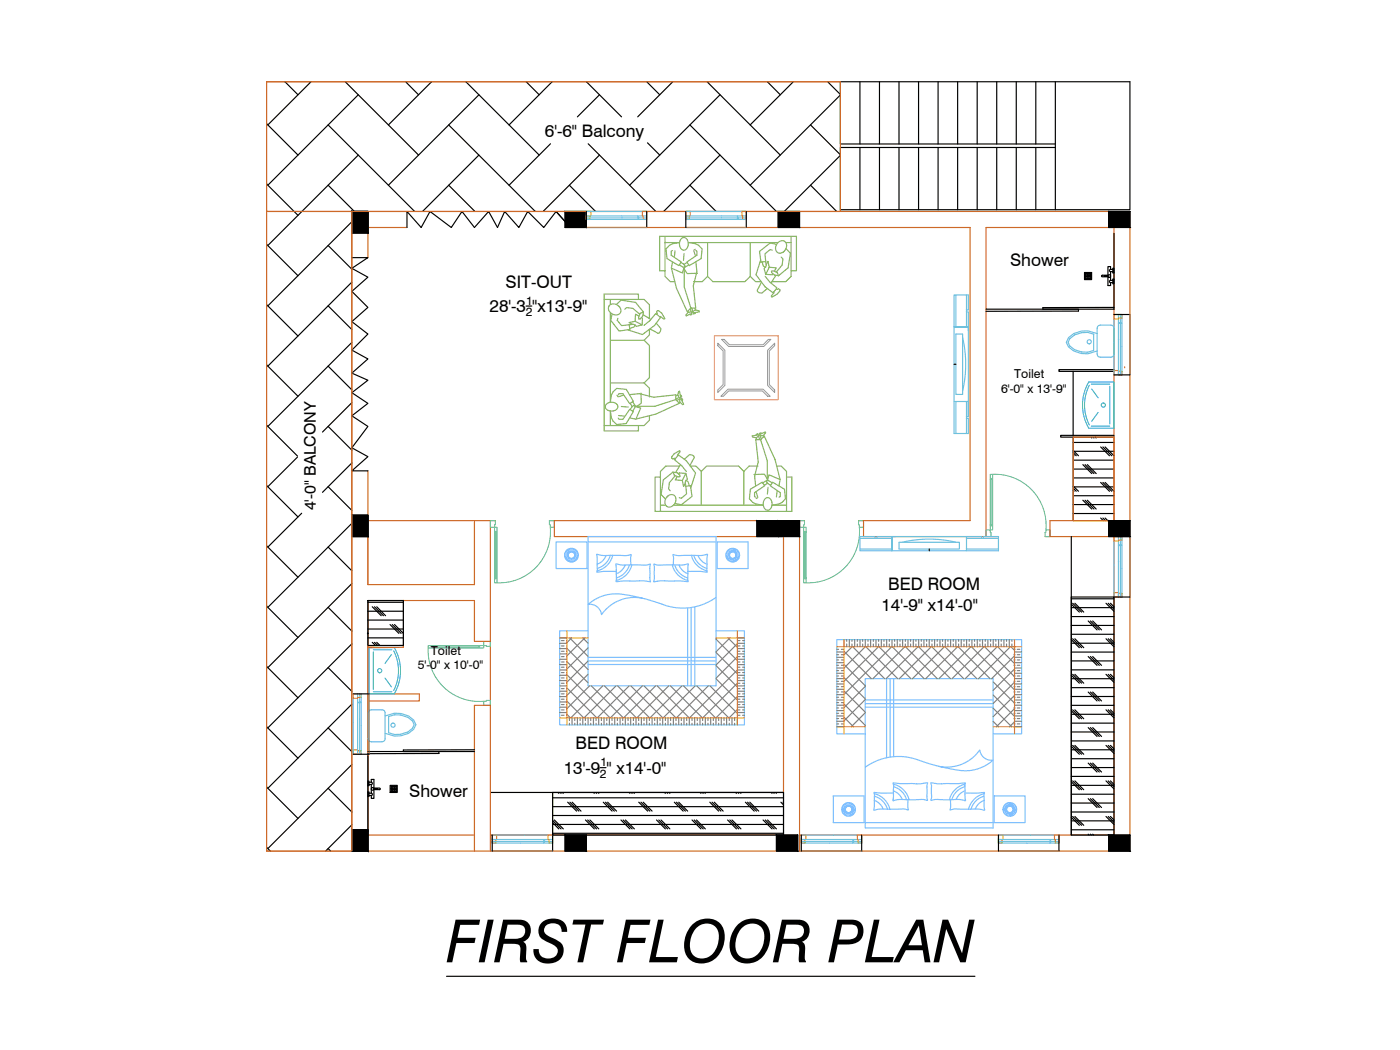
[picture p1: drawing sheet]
<svg xmlns="http://www.w3.org/2000/svg" width="305mm" height="229mm" viewBox="0 0 305 229" stroke-linecap="round" stroke-linejoin="round" font-family="sans-serif">
<defs><g id="words">
<text font-size="12.9" x="97.2" y="209.5">FIRST FLOOR PLAN</text>
<g font-size="3.8">
<text x="118.6" y="29.7">6'-6&quot; Balcony</text>
<text x="219.9" y="57.9">Shower</text>
<text x="110.1" y="62.6">SIT-OUT</text>
<text x="106.6" y="68">28'-3 &quot;x13'-9&quot;</text>
<text x="193.4" y="128.4">BED ROOM</text>
<text x="191.9" y="132.9">14'-9&quot; x14'-0&quot;</text>
<text x="125.3" y="163.1">BED ROOM</text>
<text x="89.1" y="173.6">Shower</text>
<text x="122.7" y="168.5">13'-9 &quot; x14'-0&quot;</text>
</g>
<text font-size="3.5" x="68.8" y="111.1" transform="rotate(-90 68.8 111.1)">4'-0&quot; BALCONY</text>
<g font-size="2.7">
<text x="220.8" y="82.4">Toilet</text>
<text x="217.9" y="85.6">6'-0&quot; x 13'-9&quot;</text>
<text x="93.8" y="142.5">Toilet</text>
<text x="90.9" y="145.7">5'-0&quot; x 10'-0&quot;</text>
</g>
<g font-size="2.6">
<text x="114.4" y="68.8">2</text>
<text x="114.6" y="66.3">1</text>
<text x="130.7" y="166.8">1</text>
<text x="130.6" y="169.3">2</text>
</g>
</g></defs>
<!-- layer: 0 -->
<g fill="none" stroke="#cd6928" stroke-width=".25">
<path d="M58 17.8h125v28.2h-125zM58 17.8v167.5h188v-139.3h-169.4M58 17.8h125M58 46h18.6v139.3h-18.6zM76.6 46v139.3M80.1 46v4.7v-1.2h8.5M80.1 50.1v6M123 49.5h88.2v63.8h-24.3M233.6 95.2h8.9v18.1h-8.9zM244.9 80.1h.1M80.1 102.5v24.8h23.2v-14M80.1 113.3h27.7"/>
<path d="M106.8 113.3v72M119.6 113.3h55.6M120.7 113.3v3.5h49.9v68.5M174.1 113.3v72M188 113.3v3.5h29.4M214.7 116.8v-67.3h27.8v132.3h-68.4M227.5 116.8h15M246 113.3h-17.4v3.5M87.8 130.7v10.2l-7.7 .1M106.8 139.6h-3.5v-8.9h-23.2v54.6M80.4 151.1h10.9v1.5h-10.9M87.8 140.5l-7.7 .1"/>
<path d="M106.8 153.6h-3.5v31.7M120.3 172.5v9.3M76.6 181.8h26.7M106.8 181.8h63.8"/>
</g>
<g fill="none" stroke="#000" stroke-width=".25">
<path d="M62 17.8l2.9 2.8M67.7 17.8l-9.4 9.4M75.2 17.8l15.9 16M88.3 17.8l2.8 2.8M94 17.8l-9.4 9.4M101.4 17.8l16 16M114.6 17.8l2.8 2.8M120.2 17.8l-9.4 9.4M127.7 17.8l7.6 7.6M140.8 17.8l2.8 2.8M146.5 17.8l-7.7 7.6M153.9 17.8l16 16"/>
<path d="M167.1 17.8l2.8 2.8M172.7 17.8l-9.4 9.4M180.2 17.8l2.8 2.8M187.2 17.8v13.5M191.5 17.8v13.5M195.7 17.8v13.5M200 17.8v13.5M204.2 17.8v13.5M208.5 17.8v13.5M212.7 17.8v13.5M217 17.8v13.5M221.3 17.8v13.5"/>
<path d="M225.5 17.8v13.5M229.8 17.8v27.9M58 26.9l6.9 6.9M71.4 27.2l18.9 18.8M78 33.8l-19.7 19.6M78 20.6l-19.7 19.7M97.7 27.2l18.8 18.8M104.3 20.6l-19.7 19.7M104.3 33.8l-12.3 12.2M119.8 31.3l-9 9M128.1 31.3l14.7 14.7M130.5 20.6l-4.8 4.8"/>
<path d="M130.5 33.8l-12.3 12.2M141 31.1l2.6 2.7M150.2 27.2l18.8 18.8M156.8 20.6l-19.7 19.7M156.8 33.8l-12.3 12.2M176.5 27.2l6.5 6.5M183 20.7l-19.7 19.6M183 33.8l-12.2 12.2M187.2 32.1v13.6M191.5 32.1v13.6M195.7 32.1v13.6M200 32.1v13.6"/>
<path d="M204.2 32.1v13.6M208.5 32.1v13.6M212.7 32.1v13.6M217 32.1v13.6M221.3 32.1v13.6M225.5 32.1v13.6M229.8 31.3h-46.8v-13.5h63v27.9h-63v-13.6h46.8M58 40l6.9 6.9M58 53.2l6.9 6.8M71.4 53.4l5.2 5.2M71.4 40.3l5.8 5.7M76.6 56.1h3.5l-3.5 2.3 3.5 1.9-3.5 3.1 3.5 3.5-3.5 3.1 3.5 2.7-3.5 3.5 3.5 1.9-3.5 3.1 3.5 1.6-3.5 2.7 3.5 2.3-3.5 2.7 3.5 2.3-3.5 4.7 3.5 1.9-3.5 3.1h3.5"/>
<path d="M76.6 46h3.5v4.7h-3.5zM76.6 48.3l-18.3 18.3M97.7 40.3l5.7 5.7M121.1 46l3.1 3.5M123 46h4.7v3.5h-4.7zM124 40.3l5.7 5.7M127.7 46l-3.5 3.5-3.1-3.5-2.7 3.5-3.5-3.5-1.9 3.5-3.1-3.5-1.6 3.5-1.9-3.5-3.1 3.5-2.7-3.5-2.3 3.5-4.7-3.5-1.9 3.5-3.1-3.5v3.5M150.2 40.3l5.7 5.7M169.4 46h4.7v3.5h-4.7zM176.5 40.3l5.7 5.7M236.1 59.3h1.6v1.6h-1.6zM236.3 59.5h.2v.2h-.2z"/>
<path d="M236.3 59.8h.2v.2h-.2zM236.6 59.8h.2v.2h-.2zM236.6 59.5h.2v.2h-.2zM237 59.5h.1v.2h-.1zM237 59.8h.1v.2h-.1zM237.3 59.5h.2v.2h-.2zM237.3 59.8h.2v.2h-.2zM241.3 59.9h-1.4l-.1 .1 .1 .3h1.4M241.4 46h4.6v3.5h-4.6zM241.8 58.7a.24 .24 0 0 0-.3 .2 .24 .24 0 0 0 .3 .2v1.9M241.8 58.7v-.7h-.6v1.9M241.8 59.1h.5"/>
<path d="M241.8 58.7h.5M242.3 58.4h.2v1h-.2zM242.5 50.8v16.5h-15.4v-.3l15.4-.1M58 79.4l6.9 6.9M58 66.3l6.9 6.9M71.4 79.7l5.2 5.2M71.4 66.6l5.2 5.2M76.6 61.4l-18.3 18.3M76.6 74.5l-18.3 18.3M214.7 67.3h20.1v.4l-20.1 .1M236.3 60.2l.2 .1zM236.3 60.5l.2 .2z"/>
<path d="M236.6 60.2l.2 .1zM236.6 60.5l.2 .2zM237 60.2l.1 .1zM237 60.5l.1 .2zM237.3 60.2h.2v.1h-.2zM237.3 60.5h.2v.2h-.2zM240.4 60l.5 .1zM240.9 60.1h.3M241.2 60.3v1.9h.6v-.7a.24 .24 0 0 1-.3-.2 .24 .24 0 0 1 .3-.3M241.8 61h.5M241.8 61.5h.5M242.3 60.8h.2v1h-.2z"/>
<path d="M58 92.6l6.8 6.7M64.8 99.5l-6.5 6.5M71.4 92.8l5.2 5.2M76.6 87.7l-6.4 6.4M233.6 80.9v13.9M233.6 95.2v18.1M233.6 96.3h8.9M233.6 98.3h8.9M233.6 99l.2 .2M233.6 98.6l.7 .6M233.6 98.1l1.2 1.1M237.5 95.2l.2 .2"/>
<path d="M238 95.2l.2 .2M238.5 95.2l.2 .2M239.6 97.3l2 1.9M240.1 97.3l1.9 1.9M240.6 97.3l1.9 1.9M242.5 80.5h-12v.4h12M242.5 94.8h-11.6v.4h11.6M58 118.8l6.9 6.9M58 105.7l6.9 6.8M65.7 111.7l-7.4 7.4M71.4 119.1l5.2 5.2M71.4 106l5.2 5.1"/>
<path d="M76.6 112.2h3.5v4.6h-3.5zM76.6 100.8l-6.4 6.4M76.6 113.9l-18.3 18.3M164.8 113.3h4.6v3.5h-4.6zM169.4 113.3h4.7v3.5h-4.7zM233.2 116.8v65M233.6 100.2h8.9M233.6 102.1h8.9M233.6 104.1h8.9M233.6 106h8.9M233.6 107.9h8.9M233.6 109.9h8.9"/>
<path d="M233.6 111.8h8.9M233.6 106.8l.2 .2M233.6 106.3l.7 .7M233.6 105.8l1.2 1.2M235.8 108.9l1.9 1.9M235.8 101.2l1.9 1.9M236.2 108.9l2 1.9M236.2 101.2l2 1.9M236.7 108.9l2 1.9M236.7 101.2l2 1.9M239.6 112.8l.6 .5M239.6 105l2 2"/>
<path d="M240.1 112.8l.6 .5M240.1 105l1.9 2M240.6 112.8l.6 .5M240.6 105l1.9 2M241.4 113.3h4.6v3.5h-4.6zM58 132l6.9 6.8M71.4 132.2l5.2 5.2M76.6 127.1l-18.3 18.3M80.1 130.7h7.7v9.8h-7.7zM80.1 131.1h7.7M80.1 133.1h7.7M80.1 135h7.7"/>
<path d="M80.1 136.9h7.7M80.1 138.9h7.7M81 139.8l.7 .7M81 132.1l2 1.9M81.5 139.8l.7 .7M81.5 132.1l2 1.9M82 139.8l.7 .7M82 132.1l1.9 1.9M84.9 136l1.9 1.9M85.4 136l1.9 1.9M85.9 136l1.9 1.9M233.2 130h9.3v51.8h-9.3z"/>
<path d="M233.2 130.4h9.3M233.2 132.3h9.3M233.2 134.2h9.3M233.2 136.2h9.3M233.2 138.1h9.3M233.2 139.3l1.8 1.7M233.2 131.5l1.8 1.8M233.5 139.1l2 1.9M233.5 131.3l2 2M234 139.1l1.9 1.9M234 131.3l1.9 2M236.9 135.2l1.9 1.9"/>
<path d="M237.4 135.2l1.9 1.9M237.9 135.2l1.9 1.9M240.8 139.1l1.7 1.7M240.8 131.3l1.7 1.8M241.3 139.1l1.2 1.2M241.3 131.3l1.2 1.3M241.8 139.1l.7 .7M241.8 131.3l.7 .8M58 158.2l6.9 6.9M58 145.1l6.9 6.8M71.4 158.5l5.2 5.1M71.4 145.4l5.2 5.1"/>
<path d="M76.6 140.2l-18.3 18.3M76.6 153.3l-18.3 18.3M233.2 140h9.3M233.2 142h9.3M233.2 143.9h9.3M233.2 145.8h9.3M233.2 147.8h9.3M233.2 149.7h9.3M233.2 151.6h9.3M233.2 153.6h9.3M233.2 155.5h9.3M233.2 157.4h9.3"/>
<path d="M233.2 159.4h9.3M233.2 154.7l1.8 1.8M233.2 147l1.8 1.7M233.5 154.5l2 2M233.5 146.8l2 1.9M234 154.5l1.9 2M234 146.8l1.9 1.9M236.9 158.4l1.9 1.9M236.9 150.7l1.9 1.9M236.9 142.9l1.9 2M237.4 158.4l1.9 1.9M237.4 150.7l1.9 1.9"/>
<path d="M237.4 142.9l1.9 2M237.9 158.4l1.9 1.9M237.9 150.7l1.9 1.9M237.9 142.9l1.9 2M240.8 154.5l1.7 1.8M240.8 146.8l1.7 1.7M241.3 154.5l1.2 1.3M241.3 146.8l1.2 1.3M241.8 154.5l.7 .8M241.8 146.8l.7 .8M58 171.3l6.9 6.9M71.4 171.6l5.2 5.2"/>
<path d="M76.6 166.5l-18.3 18.2M76.6 179.6l-5.7 5.7M80.1 170.1h.2v.9h-.2zM80.1 172.4h.2v1h-.2zM80.1 163.6h15.4l.1 .4-15.5 .1M80.1 164.5v16.5M80.3 170.8h.5M80.3 170.3h.5M80.3 172.7h.5M80.3 173.2h.5M80.8 170.8a.24 .24 0 0 0 .3-.2 .24 .24 0 0 0-.3-.3v-.6h.6v1.9M80.8 170.8v1.9a.24 .24 0 0 1 .3 .2 .24 .24 0 0 1-.3 .3"/>
<path d="M81.3 171.6h1.3l.2 .1-.1 .2h-1.4M81.4 171.8l.8-.1-.5 .1M81.4 171.9v1.9h-.6v-.6M81.4 171.7h.3M84.9 171h1.6v1.5h-1.6zM85.1 172.2l.2 .1zM85.1 171.9l.2 .1zM85.1 171.5l.2 .2zM85.1 171.2l.2 .1zM85.5 172.2l.1 .1zM85.5 171.9l.1 .1zM85.5 171.5l.1 .2z"/>
<path d="M85.5 171.2l.1 .1zM85.8 171.9l.2 .1zM85.8 172.2l.2 .1zM85.8 171.5l.2 .2zM85.8 171.2l.2 .1zM86.1 172.2h.2v.1h-.2zM86.1 171.9h.2v.1h-.2zM86.1 171.5h.2v.2h-.2zM86.1 171.2h.2v.1h-.2zM103.3 163.2l-15.5 .1v.3h15.5M106.8 172.5h63.8M120.3 172.5h50.3v9.3h-50.3z"/>
<path d="M120.3 173.7h50.3M120.3 175.6h50.3M120.3 177.5h50.3M120.3 179.5h50.3M120.3 179.1l1.4 1.4M120.3 178.6l1.9 1.9M120.7 178.5l1.9 2M121.5 172.5l.2 .2M122 172.5l.2 .2M122.4 172.5l.2 .2M123.6 174.6l1.9 2M124.1 174.6l1.9 2"/>
<path d="M124.6 174.6l1.9 2M127.5 178.5l1.9 2M128 178.5l1.9 2M128.4 178.5l2 2M129.2 172.5l.2 .2M129.7 172.5l.2 .2M130.2 172.5l.2 .2M131.3 174.6l2 2M131.8 174.6l2 2M132.3 174.6l1.9 2M135.2 178.5l1.9 2M135.7 178.5l1.9 2"/>
<path d="M136.2 178.5l1.9 2M136.9 172.5l.2 .2M137.4 172.5l.2 .2M137.9 172.5l.2 .2M139.1 174.6l1.9 2M139.6 174.6l1.9 2M140 174.6l2 2M142.9 178.5l2 2M143.4 178.5l2 2M143.9 178.5l1.9 2M144.7 172.5l.2 .2M145.2 172.5l.2 .2"/>
<path d="M145.6 172.5l.2 .2M146.8 174.6l1.9 2M147.3 174.6l1.9 2M147.8 174.6l1.9 2M150.7 178.5l1.9 2M151.2 178.5l1.9 2M151.6 178.5l2 2M152.4 172.5l.2 .2M152.9 172.5l.2 .2M153.4 172.5l.2 .2M154.5 174.6l2 2M155 174.6l2 2"/>
<path d="M155.5 174.6l1.9 2M158.4 178.5l1.9 2M158.9 178.5l1.9 2M159.4 178.5l1.9 2M160.1 172.5l.2 .2M160.6 172.5l.2 .2M161.1 172.5l.2 .2M162.3 174.6l1.9 2M162.8 174.6l1.9 2M163.2 174.6l2 2M166.1 178.5l2 2M166.6 178.5l2 2"/>
<path d="M167.1 178.5l1.9 2M167.9 172.5l.2 .2M168.4 172.5l.2 .2M168.8 172.5l.2 .2M170 174.6l.6 .6M170.5 174.6l.1 .2M233.2 161.3h9.3M233.2 163.2h9.3M233.2 165.2h9.3M233.2 167.1h9.3M233.2 169h9.3M233.2 171h9.3"/>
<path d="M233.2 172.9h9.3M233.2 174.8h9.3M233.2 176.8h9.3M233.2 178.7h9.3M233.2 177.9l1.8 1.8M233.2 170.2l1.8 1.7M233.2 162.5l1.8 1.7M233.5 177.8l2 1.9M233.5 170l2 1.9M233.5 162.3l2 1.9M234 177.8l1.9 1.9M234 170l1.9 1.9"/>
<path d="M234 162.3l1.9 1.9M236.9 173.9l1.9 1.9M236.9 166.1l1.9 2M237.4 173.9l1.9 1.9M237.4 166.1l1.9 2M237.9 173.9l1.9 1.9M237.9 166.1l1.9 2M240.8 177.8l1.7 1.7M240.8 170l1.7 1.7M240.8 162.3l1.7 1.7M241.3 177.8l1.2 1.2M241.3 170l1.2 1.3"/>
<path d="M241.3 162.3l1.2 1.2M241.8 177.8l.7 .7M241.8 170l.7 .8M241.8 162.3l.7 .7M58 184.5l.9 .8M71.4 184.7l.6 .6M76.6 180.7h3.5v4.6h-3.5zM120.3 181.4h50.3M123 181.8h4.7v3.5h-4.7zM169 181.8h4.7v3.5h-4.7zM233.2 180.7h9.3M236.9 181.6l.2 .2"/>
<path d="M237.4 181.6l.2 .2M237.9 181.6l.2 .2M241.4 181.8h4.6v3.5h-4.6zM97.2 212.6h115.1"/>
<circle cx="241.5" cy="60.1" r=".29"/>
<circle cx="81.1" cy="171.8" r=".29"/>
</g>
<!-- layer: PLAN -->
<g fill="none" stroke="#6ec1dd" stroke-width=".25">
<path d="M127.7 47.8h.1M127.7 47h.1M127.7 47.4h.1M127.7 46h13.1M127.7 47.4h13.1M127.7 47h13.1M127.7 47.8h13.1M138.9 47v.3h.2l-.2 .5M149.3 47.8h.1M149.3 47h.1M149.3 47.4h.1M149.3 46h13.2"/>
<path d="M149.3 47.4h13.2M149.3 47h13.2M149.3 47.8h13.2M160.5 47v.3h.2l-.2 .5M242.5 68.5v13.1M243.5 70.4h.3v-.2l.5 .2M243.5 68.5v13.1M243.9 68.5v13.1M244.3 68.5v13.1M243.5 81.6h.1M243.9 81.6h.1M244.3 81.6h.1"/>
<path d="M242.5 116.8v13.2M243.5 118.8h.3v-.2l.5 .2M243.5 116.8v13.2M243.9 116.8v13.2M244.3 116.8v13.2M243.5 130h.1M243.9 130h.1M244.3 130h.1M76.9 151.1v13.1M77.9 153h.2v-.2l.5 .2M77.9 151.1v13.1M78.3 151.1v13.1"/>
<path d="M78.6 151.1v13.1M77.9 164.2h.1M78.3 164.2h.1M78.6 164.2h.1M107.2 183.6h.1M107.2 182.8h.1M107.2 183.2h.1M107.2 181.8h13.1M107.2 183.2h13.1M107.2 182.8h13.1M107.2 183.6h13.1M118.4 182.8v.3h.2l-.2 .5"/>
<path d="M174.5 183.6h.1M174.5 182.8h.1M174.5 183.2h.1M174.5 181.8h13.1M174.5 183.2h13.1M174.5 182.8h13.1M174.5 183.6h13.1M185.7 182.8v.3h.2l-.2 .5M217.4 183.6h.1M217.4 182.8h.1M217.4 183.2h.1M217.4 181.8h13.1"/>
<path d="M217.4 183.2h13.1M217.4 182.8h13.1M217.4 183.6h13.1M228.6 182.8v.3h.2l-.2 .5"/>
</g>
<g fill="none" stroke="#ffbf00" stroke-width=".25">
<path d="M127.7 47h.7v.8h-.7zM127.7 46h.9l-.2 1.8h-.7zM139.8 46h1v1.8h-.8zM149.3 47h.8v.8h-.8zM149.3 46h1l-.2 1.8h-.8zM161.5 46h1v1.8h-.8zM242.5 68.5h1.8v.8l-1.8 .1zM242.5 80.7l1.8 .2v.7h-1.8zM243.5 80.9h.8v.7h-.8zM242.5 116.8h1.8v.8l-1.8 .2zM242.5 129l1.8 .2v.8h-1.8zM243.5 129.2h.8v.8h-.8z"/>
<path d="M76.9 151.1h1.7v.7l-1.7 .2zM76.9 163.2l1.7 .2v.8h-1.7zM77.9 163.4h.7v.8h-.7zM107.2 182.8h.7v.8h-.7zM107.2 181.8h.9l-.2 1.8h-.7zM119.3 181.8h1v1.8h-.8zM174.5 182.8h.7v.8h-.7zM174.5 181.8h.9l-.2 1.8h-.7zM186.6 181.8h1v1.8h-.8zM217.4 182.8h.8v.8h-.8zM217.4 181.8h1l-.2 1.8h-.8zM229.6 181.8h.9v1.8h-.7z"/>
</g>
<g fill="none" stroke="#000" stroke-width=".25">
<path d="M127.7 46v3.5M140.8 46v3.5M149.3 46v3.5M162.5 46v3.5M207.7 79.3h.4M242.5 68.5h3.5M242.5 81.6h3.5M202.3 119.5v.4M242.5 116.8h3.5M242.5 130h3.5M76.9 151.1h3.5M76.9 164.2h3.5"/>
<path d="M107.2 181.8v3.5M120.3 181.8v3.5M174.5 181.8v3.5M187.6 181.8v3.5M217.4 181.8v3.5M230.5 181.8v3.5"/>
</g>
<path d="M127.7 49.5h13.1M149.3 49.5h13.2M246 68.5v13.1M246 116.8v13.2M80.4 151.1v13.1M107.2 185.3h13.1M174.5 185.3h13.1M217.4 185.3h13.1" fill="none" stroke="#95704a" stroke-width=".25"/>
<!-- layer: A-OPEN -->
<g fill="none" stroke="#5cb88a" stroke-width=".22">
<path d="M106.8 113.3h1l-.1 1.5h-.9zM107.7 115.9v-1.1h.5v11h-.2M107.7 115.9v9.9M107.7 115.9h.1M107.8 115.9v10.1h.2l.1-.3-.1-9.8M107.8 115.9v-.2h.2v.2M108 115.9h.2M119.6 113.3h1.1v1.5h-.9v-.6h-.2zM119.8 114.8a11.1 11.1 0 0 1-11.6 12.1M174.1 113.3h1.1v.9h-.2v.6h-.9zM175 115.9v-1.1h.5v11h-.2M175 115.9h.2v-.2h.1v.2"/>
<path d="M175 115.9v9.9M175.1 115.9v9.9M175.3 115.9l.1 9.8-.1 .3-.3-.2v1.1h.5v-1.1M175.3 115.9h.2M186.9 113.3h1.1v1.5h-.9zM187.1 114.8a11.1 11.1 0 0 1-11.6 12.1M214.7 115.4h.9l.2 1.4h-1.1zM215.6 114.3h.2v.2h.1v-.2M215.6 104.4v9.9M215.7 104.4v9.9M215.9 104.4h.2v11h-.5v-1.1M215.9 114.3h.2"/>
<path d="M216.1 104.4v-1.1h-.5v1.1l.3-.2 .1 .2-.1 9.9M216.1 103.3a11.1 11.1 0 0 1 11.6 12.1M227.7 115.4h.9v1.4h-1.1v-.9h.2zM105.3 139.6h1.5v1.1l-1.5-.2zM107.8 125.8h-.1v1.1h.5v-1.1M93.2 141.1a11.1 11.1 0 0 0 12.1 11.6M94.3 140.7v-.2h-1.1v.6h1.1M94.3 140.5h10M104.3 140.5h1v.6h-11v-.2M104.3 140.7h.1v.2h-.1M104.3 140.7h-10.2v.2h.3h9.9M104.3 140.5v.2"/>
<path d="M104.3 140.9v.2M105.3 152.7h.6v-.2h.9v1.1h-1.5z"/>
</g>
<!-- layer: FURNITURE -->
<g fill="none" stroke="#7fbfff" stroke-width=".25">
<path d="M121.1 118h6.7v5.8h-6.7zM123.2 120l.6 .5M123.4 119.8l.5 .5M123.7 119.6l.4 .6M124 119.5l.2 .7M124.2 119.4l.1 .8M124.6 119.4l-.1 .8M124.9 119.4l-.3 .8M125.2 119.6l-.4 .6M125.4 119.8l-.5 .5M125.6 120l-.6 .4M128 118h27.9"/>
<path d="M128 116.8h27.9v32.5h-27.9zM156.1 118h6.8v5.8h-6.8zM158.3 120l.6 .4M158.5 119.8l.5 .5M158.8 119.6l.4 .6M159.1 119.4l.2 .8M159.4 119.4v.8M159.7 119.4l-.1 .8M160 119.5l-.3 .7M160.3 119.6l-.4 .6M160.5 119.8l-.5 .5M160.7 120l-.6 .5"/>
<path d="M122.9 120.9h.8M123 120.6l.7 .1M123.1 120.3l.7 .3M123.7 121l-.7 .2M123.8 121.2l-.7 .3M123.8 121.3l-.6 .5M123.9 121.4l-.5 .6M124.1 121.5l-.4 .7M124.2 121.5l-.2 .8M124.3 121.6v.7M124.5 121.6l.1 .7M124.6 121.5l.3 .8"/>
<path d="M124.8 121.5l.4 .7M124.9 121.4l.5 .6M125 121.3l.6 .4M125.1 121.2l.7 .3M125.1 121l.8 .2M125.1 120.9h.8M125.8 120.3l-.7 .3M125.9 120.5l-.8 .2M128 137.3h-6.1v20.5h40.2v-20.5h-6.2M132 120.9a3.3 3.3 0 0 1-2 2M132.9 120.9a4.2 4.2 0 0 1-2.9 2.9M133.4 120.9a4.6 4.6 0 0 1-3.4 3.4"/>
<path d="M134 122.8h.3a7.2 7.2 0 0 0 3.1 .2h1.4a4.3 4.3 0 0 0 2.7-.2v.3a9.5 9.5 0 0 0 .1 3.5v.1a26 26 0 0 0-7.4 0zM136.1 123a3.5 3.5 0 0 1-1.9 1.9M137 123a4.2 4.2 0 0 1-2.8 2.8M137.4 123l-.1-1.3 .1-.9-.1-.1a4.7 4.7 0 0 1-2.6 .2h-1.4a6.9 6.9 0 0 1-3.3-.2l-.1 .1 .1 .7v3.1l1.4-.2h2.8M137.6 123a4.6 4.6 0 0 1-3.4 3.4M142.3 122.9l.2-.1a4.3 4.3 0 0 0 2.6 .2h1.4a6.7 6.7 0 0 0 3.2-.3l.2 .2-.2 3.2 .1 .5h-.1a31.1 31.1 0 0 0-7.4 0 8.6 8.6 0 0 0 0-3.7zM146.3 123a4.6 4.6 0 0 0 3.5 3.4M146.6 123a3.1 3.1 0 0 0-.1-2.1l.1-.2a4.8 4.8 0 0 0 2.7 .2h1.4a6.8 6.8 0 0 0 3.2-.2l.2 .1-.2 .7 .1 3.1-1.5-.2h-2.7M146.9 123a4.2 4.2 0 0 0 2.8 2.8M147.8 123a3.3 3.3 0 0 0 2 1.9M149.7 132.4v16.9M150.5 132.3v17"/>
<path d="M150.5 120.9a4.6 4.6 0 0 0 3.4 3.4M151 120.9a4.3 4.3 0 0 0 2.9 2.9M151.3 132.1v17.2M152 120.9a3.3 3.3 0 0 0 1.9 2M155.9 130.1a12.3 12.3 0 0 1-11.8 1.4 30.4 30.4 0 0 0-11-2.2l-2.3 .6-1.5 .7-1.3 1a2.53 2.53 0 0 1 3 2.2 8.8 8.8 0 0 1 8.8-3.6M158 120.9h.8M158.1 120.5l.7 .2M158.2 120.3l.7 .3M158.8 121l-.7 .2M158.9 121.2l-.7 .3M158.9 121.3l-.6 .4M159 121.4l-.5 .6"/>
<path d="M159.2 121.5l-.4 .7M159.3 121.5l-.2 .8M159.4 121.6v.7M159.6 121.6l.1 .7M159.7 121.5l.3 .8M159.9 121.5l.4 .7M160 121.4l.5 .6M160.1 121.3l.6 .5M160.2 121.2l.7 .3M160.2 121l.8 .2M160.2 120.9h.8M160.9 120.3l-.7 .3"/>
<path d="M161 120.6l-.8 .1M128 143.1h27.9M128 143.9h27.9M128 144.7h27.9M188.4 159.8h-6.2v-20.5h40.2v20.5h-6.2M188.4 147.8h27.8v32.5h-27.8zM188.4 154h27.8M188.4 153.2h27.8M188.4 152.4h27.8M193 147.8v17.2M193.8 147.8v17M194.6 147.8v16.9"/>
<path d="M181.4 173.3h6.7v5.8h-6.7zM183.3 176.2h.7M183.3 175.9l.7 .2M183.4 175.6l.7 .3M183.6 175.3l.6 .5M183.7 175.1l.6 .6M184 174.9l.4 .7M184 176.4l-.7 .1M184.1 176.5l-.7 .3M184.2 176.6l-.7 .5M184.3 176.7l-.6 .6M184.3 174.8l.2 .7"/>
<path d="M184.4 176.8l-.4 .7M184.5 176.9l-.2 .7M184.6 174.8l.1 .7M184.7 176.9l-.1 .8M184.8 176.9l.1 .8M184.9 174.8l-.1 .7M185 176.9l.2 .7M185.1 176.8l.4 .7M185.2 174.8l-.2 .7M185.2 176.7l.5 .6M185.3 176.6l.6 .5M185.4 176.5l.7 .3"/>
<path d="M185.4 176.4l.8 .1M185.5 176.2h.7M185.5 174.9l-.4 .7M185.7 175.1l-.5 .6M185.9 175.3l-.6 .5M186.1 175.6l-.7 .3M186.2 175.9l-.8 .2M188.4 179.1h27.8M190.4 174.2a3.3 3.3 0 0 1 1.9 1.9M190.4 172.8a4.6 4.6 0 0 1 3.4 3.4M190.4 173.3a4.1 4.1 0 0 1 2.8 2.9M194.5 170.4l.1 .1a28.9 28.9 0 0 0 7.4-.1 9 9 0 0 0-.1 3.7l-.1 .2a4.7 4.7 0 0 0-2.6-.2h-1.4a6.2 6.2 0 0 0-3.3 .2l-.1-.1 .2-3.2z"/>
<path d="M194.5 172.1a3.4 3.4 0 0 1 1.9 2M194.5 172.7l-4.2-.2 .1 .6-.2 3.2 .3 .1a7.1 7.1 0 0 1 3.1-.2h1.4a4.7 4.7 0 0 1 2.7 .1l.1-.1a3.4 3.4 0 0 1-.1-2.1M194.5 170.7a4.7 4.7 0 0 1 3.4 3.4M194.5 171.3a4.1 4.1 0 0 1 2.9 2.8M202.6 170.4h.1a25.1 25.1 0 0 0 7.4 0l.1 3.8-.2 .1a6.9 6.9 0 0 0-3.2-.2h-1.4a4.6 4.6 0 0 0-2.6 .2l-.1-.2a2.62 2.62 0 0 0 .1-1.8 2.37 2.37 0 0 0-.2-1.8zM204.4 166.9a8.8 8.8 0 0 0 8.9-3.6 2.53 2.53 0 0 0 2.9 2.2 9.5 9.5 0 0 1-9.2 1.9l-5.1-1.3a13.9 13.9 0 0 0-8.8-1.1 12.3 12.3 0 0 0-4.7 2M210.1 171.3a4.1 4.1 0 0 0-2.9 2.8M210.1 172.1a3.4 3.4 0 0 0-1.9 2M210.1 172.7l4.2-.2-.1 .6 .2 3.2-.2 .1a7.3 7.3 0 0 0-3.2-.2h-1.4a4.7 4.7 0 0 0-2.7 .1l-.1-.1a3.4 3.4 0 0 0 .1-2.1M210.1 170.7a4.6 4.6 0 0 0-3.4 3.4M214.2 173.3a4.1 4.1 0 0 0-2.8 2.9M214.2 172.8a4.6 4.6 0 0 0-3.4 3.4"/>
<path d="M214.3 174.2a3.2 3.2 0 0 0-2 1.9M216.5 173.3h6.7v5.8h-6.7zM218.4 176.2h.7M218.4 175.9l.8 .2M218.5 175.6l.7 .3M218.7 175.3l.6 .5M218.9 175.1l.5 .6M219.1 174.9l.4 .7M219.2 176.4l-.8 .1M219.2 176.5l-.7 .3M219.3 176.6l-.6 .5M219.4 176.7l-.5 .6"/>
<path d="M219.4 174.8l.2 .7M219.5 176.8l-.4 .7M219.6 176.9l-.2 .7M219.7 174.8l.1 .7M219.8 176.9l-.1 .8M219.9 176.9l.1 .8M220 174.8l-.1 .7M220.1 176.9l.2 .7M220.2 176.8l.4 .7M220.3 174.8l-.2 .7M220.3 176.7l.6 .6M220.4 176.6l.7 .5"/>
<path d="M220.5 176.5l.7 .3M220.6 176.4l.7 .1M220.6 176.2h.7M220.6 174.9l-.4 .7M220.9 175.1l-.6 .6M221.1 175.3l-.7 .5M221.2 175.6l-.7 .3M221.3 175.9l-.7 .2"/>
<circle cx="124.4" cy="120.9" r=".71"/>
<circle cx="124.4" cy="120.9" r="1.49"/>
<circle cx="159.5" cy="120.9" r=".71"/>
<circle cx="159.5" cy="120.9" r="1.49"/>
<circle cx="184.7" cy="176.2" r="1.49"/>
<circle cx="184.8" cy="176.2" r=".71"/>
<circle cx="219.9" cy="176.2" r=".71"/>
<circle cx="219.9" cy="176.2" r="1.48"/>
</g>
<path d="M121.9 138.9h6.1M123.4 137.3v20.5M155.9 138.9h6.2M160.5 137.3v20.5M183.7 139.3v20.5M220.9 139.3v20.5M121.9 156.3h40.2M182.2 158.2h6.2M182.2 140.8h40.2M216.2 158.2h6.2" fill="none" stroke="#ffbf00" stroke-width=".25"/>
<g fill="none" stroke="#808080" stroke-width=".25">
<path d="M121.9 138.9h1.5M122.2 139.5h.6M123.4 139.5h.1M124 138.9l4 4M124.5 138.9l-1.1 1M126.9 138.9l1.1 1.1M127.3 138.9l-3.9 3.9M155.9 139.2l4.6 4.6M156.1 138.9l-.2 .1M158.5 138.9l2 2M158.9 138.9l-3 3M160.5 138.9h1.6"/>
<path d="M160.5 139.5h.6M161.7 139.5h.4M183.7 139.3v1.5M184.3 139.3v.3M184.9 139.3v1.5M185.5 139.3v.3M186.1 139.3v1.5M186.6 139.3v.3M187.2 139.3v1.5M187.8 139.3v.3M188.4 139.3v1.5l-4.7 4.7-1.5-.1M189 139.3v.3"/>
<path d="M189.5 139.3v1.5M190.1 139.3v.3M190.7 139.3v1.5M191.3 139.3v.3M191.9 139.3v1.5M192.4 139.3v.3M193 139.3v1.5M193.6 139.3v.3M194.2 139.3v1.5M194.8 139.3v.3M195.3 139.3v1.5M195.9 139.3v.3"/>
<path d="M196.5 139.3v1.5M197.1 139.3v.3M197.7 139.3v1.5M198.2 139.3v.3M198.8 139.3v1.5M199.4 139.3v.3M200 139.3v1.5M200.6 139.3v.3M201.1 139.3v1.5M201.7 139.3v.3M202.3 139.3v1.5M202.9 139.3v.3"/>
<path d="M203.5 139.3v1.5M204 139.3v.3M204.6 139.3v1.5M205.2 139.3v.3M205.8 139.3v1.5M206.4 139.3v.3M207 139.3v1.5M207.5 139.3v.3M208.1 139.3v1.5M208.7 139.3v.3M209.3 139.3v1.5M209.9 139.3v.3"/>
<path d="M210.4 139.3v1.5M211 139.3v.3M211.6 139.3v1.5M212.2 139.3v.3M212.8 139.3v1.5M213.3 139.3v.3M213.9 139.3v1.5M214.5 139.3v.3M215.1 139.3v1.5M215.7 139.3v.3M216.2 139.3v1.5M216.8 139.3v.3"/>
<path d="M217.4 139.3v1.5M218 139.3v.3M218.6 139.3v1.5M219.1 139.3v.3M219.7 139.3v1.5M220.3 139.3v.3M121.9 140.1h1.5M121.9 141.2h1.5M121.9 142.4h1.5M121.9 143.5h1.5M121.9 144.7h1.5M121.9 145.9h1.5"/>
<path d="M121.9 147h1.5M121.9 148.2h1.5M121.9 149.3h1.5M121.9 150.5h1.5M121.9 151.7h1.5M121.9 152.8h1.5M121.9 154h1.5M121.9 155.1h1.5M122.2 140.6h.6M122.2 141.8h.6M122.2 143h.6M122.2 144.1h.6"/>
<path d="M122.2 145.3h.6M122.2 146.4h.6M122.2 147.6h.6M122.2 148.8h.6M122.2 149.9h.6M122.2 151.1h.6M122.2 152.2h.6M122.2 153.4h.6M122.2 154.6h.6M122.2 155.7h.6M123.4 140.6h.1M123.4 141.8h.1"/>
<path d="M123.4 143h.1M123.4 144.1h.1M123.4 145.3h.1M123.4 146.4h.1M123.4 147.6h.1M123.4 148.8h.1M123.4 149.9h.1M123.4 151.1h.1M123.4 152.2h.1M123.4 153.4h.1M123.4 154.6h.1M123.4 155.7h.1"/>
<path d="M123.4 141.1l4.6 4.7M123.4 144l4.6 4.7M123.4 146.9l9.4 9.4M123.4 149.8l6.5 6.5M123.4 152.6l3.7 3.7M123.4 155.5l.8 .8M124 156.3v.6M124 157.5v.3M124.5 156.3v1.5M125.1 156.3v.6M125.1 157.5v.3M125.7 156.3v1.5"/>
<path d="M126.3 156.3v.6M126.3 157.5v.3M126.9 156.3v1.5M127.4 156.3v.6M127.4 157.5v.3M128 141l-4.6 4.7M128 143.9l-4.6 4.6M128 146.8l-4.6 4.6M128 156.3v1.5M128.4 149.3l-5 5M128.6 156.3v.6M128.6 157.5v.3"/>
<path d="M128.7 149.3l7 7M129.2 156.3v1.5M129.8 156.3v.6M129.8 157.5v.3M130.3 156.3v1.5M130.9 156.3v.6M130.9 157.5v.3M131.3 149.3l-7 7M131.5 156.3v1.5M131.6 149.3l6.9 7M132.1 156.3v.6M132.1 157.5v.3"/>
<path d="M132.7 156.3v1.5M133.2 156.3v.6M133.2 157.5v.3M133.8 156.3v1.5M134.1 149.3l-6.9 7M134.4 156.3v.6M134.4 157.5v.3M134.5 149.3l6.9 7M135 156.3v1.5M135.6 156.3v.6M135.6 157.5v.3M136.1 156.3v1.5"/>
<path d="M136.7 156.3v.6M136.7 157.5v.3M137 149.3l-7 7M137.3 156.3v1.5M137.3 149.3l7 7v1.5M137.9 156.3v.6M137.9 157.5v.3M138.5 156.3v1.5M139 156.3v.6M139 157.5v.3M139.6 156.3v1.5M139.9 149.3l-7 7"/>
<path d="M140.2 149.3l7 7M140.2 156.3v.6M140.2 157.5v.3M140.8 156.3v1.5M141.4 156.3v.6M141.4 157.5v.3M142 156.3v1.5M142.5 156.3v.6M142.5 157.5v.3M142.7 149.3l-6.9 7M143.1 149.3l6.9 7M143.1 156.3v1.5"/>
<path d="M143.7 156.3v.6M143.7 157.5v.3M144.9 156.3v.6M144.9 157.5v.3M145.4 156.3v1.5M145.6 149.3l-6.9 7M145.9 149.3l7 7M146 156.3v.6M146 157.5v.3M146.6 156.3v1.5M147.2 156.3v.6M147.2 157.5v.3"/>
<path d="M147.8 156.3v1.5M148.3 156.3v.6M148.3 157.5v.3M148.5 149.3l-7 7M148.8 149.3l7 7M148.9 156.3v1.5M149.5 156.3v.6M149.5 157.5v.3M150.1 156.3v1.5M150.7 156.3v.6M150.7 157.5v.3M151.2 156.3v1.5"/>
<path d="M151.4 149.3l-7 7M151.7 149.3l6.9 7M151.8 156.3v.6M151.8 157.5v.3M152.4 156.3v1.5M153 156.3v.6M153 157.5v.3M153.6 156.3v1.5M154.1 156.3v.6M154.1 157.5v.3M154.2 149.3l-6.9 7M154.6 149.3l5.9 6"/>
<path d="M154.7 156.3v1.5M155.3 156.3v.6M155.3 157.5v.3M155.9 142l4.6 4.7M155.9 144.9l4.6 4.7M155.9 147.8l4.6 4.6M156.5 156.3v.6M156.5 157.5v.3M157 156.3v1.5M157.6 156.3v.6M157.6 157.5v.3M158.2 156.3v1.5"/>
<path d="M158.8 156.3v.6M158.8 157.5v.3M159.4 156.3v1.5M159.9 156.3v.6M159.9 157.5v.3M160.5 140.1l-4.6 4.7M160.5 154.5l-1.7 1.8M160.5 156.3v1.5M160.5 140.1h1.6M160.5 141.2h1.6M160.5 142.4h1.6M160.5 143.5h1.6"/>
<path d="M160.5 144.7h1.6M160.5 147h1.6M160.5 148.2h1.6M160.5 149.3h1.6M160.5 150.5h1.6M160.5 152.8h1.6M160.5 154h1.6M160.5 155.1h1.6M160.5 140.6h.6M160.5 141.8h.6M160.5 144.1h.6M160.5 145.3h.6"/>
<path d="M160.5 146.4h.6M160.5 147.6h.6M160.5 149.9h.6M160.5 151.1h.6M160.5 152.2h.6M160.5 153.4h.6M160.5 154.6h.6M160.5 155.7h.6M161.1 143h-.6l-4.6 4.7M161.1 148.8h-.6l-7.5 7.5M161.7 140.6h.4M161.7 141.8h.4"/>
<path d="M161.7 143h.4M161.7 144.1h.4M161.7 145.3h.4M161.7 146.4h.4M161.7 147.6h.4M161.7 148.8h.4M161.7 149.9h.4M161.7 151.1h.4M161.7 152.2h.4M161.7 153.4h.4M161.7 154.6h.4M161.7 155.7h.4"/>
<path d="M162.1 145.9h-1.6l-10.4 10.4M162.1 151.7l-1.6-.1-4.6 4.7v1.5M182.2 158.2h1.5M182.2 157h1.5M182.2 155.9h1.5M182.2 154.7h1.5M182.2 153.5h1.5M182.2 152.4h1.5M182.2 151.2h1.5M182.2 150.1h1.5M182.2 148.9h1.5M182.2 147.7h1.5"/>
<path d="M182.2 146.6h1.5M182.2 144.3h1.5M182.2 143.1h1.5M182.2 141.9h1.5M182.2 157.6h.4M182.2 156.4h.4M182.2 155.3h.4M182.2 154.1h.4M182.2 153h.4M182.2 151.8h.4M182.2 150.6h.4M182.2 149.5h.4"/>
<path d="M182.2 148.3h.4M182.2 147.2h.4M182.2 146h.4M182.2 144.8h.4M182.2 143.7h.4M182.2 142.5h.4M182.2 141.4h.4M183.2 157.6h.5M183.2 156.4h.5M183.2 155.3h.5M183.2 154.1h.5M183.2 153h.5"/>
<path d="M183.2 151.8h.5M183.2 150.6h.5M183.2 149.5h.5M183.2 147.2h.5M183.2 146h.5M183.2 144.8h.5M183.2 143.7h.5M183.2 142.5h.5M183.2 141.4h.5M183.7 156.1l2.1 2.1M183.7 153.3l4.7 4.6M183.7 150.4l4.7 4.6"/>
<path d="M183.7 147.5l4.7 4.7M183.7 144.7l4.7 4.6M183.7 141.8l6 6M184.3 140.2v.6M185.5 140.2v.6M185.5 140.8l-1.8 1.8M185.6 140.8l7 7M186.6 140.2v.6M187.8 140.2v.6M188.4 158.1l-.2 .1M188.4 155.2l-3.1 3M188.4 152.3l-4.7 4.7"/>
<path d="M188.4 149.4l-4.7 4.7M188.5 140.8l7 7M189 140.2v.6M190.1 140.2v.6M191.3 140.2v.6l-7.6 7.5h-.5M191.4 140.8l6.9 7M192.4 140.2v.6M193.6 140.2v.6M194.1 140.8l-10.4 10.4M194.2 140.8l7 7M194.8 140.2v.6M195.9 140.2v.6"/>
<path d="M197 140.8l-7 7M197.1 140.2v.6M197.1 140.8l7 7M198.2 140.2v.6M199.4 140.2v.6M199.9 140.8l-7 7M200 140.8l6.9 7M200.6 140.2v.6M201.7 140.2v.6M202.8 140.8l-7 7M202.9 140.8l6.9 7M202.9 140.2v.6"/>
<path d="M204 140.2v.6M205.2 140.2v.6M205.6 140.8l-7 7M205.7 140.8l7 7M206.4 140.2v.6M207.5 140.2v.6M208.5 140.8l-7 7M208.6 140.8l7 7M208.7 140.2v.6M209.9 140.2v.6M211 140.2v.6M211.4 140.8l-7 7"/>
<path d="M211.5 140.8l9.4 9.4M212.2 140.2v.6M213.3 140.2v.6M214.2 140.8l-6.9 7M214.4 140.8l6.5 6.5M214.5 140.2v.6M215.7 140.2v.6M216.2 157.1l1.2 1.1M216.2 154.2l4.1 4M216.2 151.3l4.7 4.7M216.2 148.4l4.7 4.7M216.8 140.2v.6"/>
<path d="M217.1 140.8l-7 7M217.2 140.8l3.7 3.7M218 140.2v.6M219.1 140.2v.6M220 140.8l-7 7M220.1 140.8l.8 .8M220.3 140.2v.6M220.9 157.1l-1.1 1.1M220.9 154.3l-4 3.9M220.9 151.4l-4.7 4.6M220.9 148.5l-4.7 4.7M220.9 145.6l-4.7 4.7"/>
<path d="M220.9 142.8l-5 5M220.9 158.2h1.5M220.9 157h1.5M220.9 155.9h1.5M220.9 154.7h1.5M220.9 153.5h1.5M220.9 152.4h1.5M220.9 151.2h1.5M220.9 150.1h1.5M220.9 148.9h1.5M220.9 147.7h1.5M220.9 146.6h1.5"/>
<path d="M220.9 145.4h1.5M220.9 144.3h1.5M220.9 143.1h1.5M220.9 141.9h1.5M221.5 157.6h.5M221.5 156.4h.5M221.5 155.3h.5M221.5 154.1h.5M221.5 153h.5M221.5 151.8h.5M221.5 150.6h.5M221.5 149.5h.5"/>
<path d="M221.5 148.3h.5M221.5 147.2h.5M221.5 146h.5M221.5 144.8h.5M221.5 143.7h.5M221.5 142.5h.5M221.5 141.4h.5"/>
</g>
<g fill="#808080" stroke="#808080" stroke-width=".22">
<circle cx="220.9" cy="157.6" r=".11"/>
<circle cx="220.9" cy="156.4" r=".11"/>
<circle cx="220.9" cy="155.3" r=".11"/>
<circle cx="220.9" cy="154.1" r=".11"/>
<circle cx="220.9" cy="153" r=".11"/>
<circle cx="220.9" cy="151.8" r=".11"/>
<circle cx="220.9" cy="150.6" r=".11"/>
<circle cx="220.9" cy="149.5" r=".11"/>
<circle cx="220.9" cy="148.3" r=".11"/>
<circle cx="220.9" cy="147.2" r=".11"/>
<circle cx="220.9" cy="146" r=".11"/>
<circle cx="220.9" cy="144.8" r=".11"/>
<circle cx="220.9" cy="143.7" r=".11"/>
<circle cx="220.9" cy="142.5" r=".11"/>
<circle cx="220.9" cy="141.4" r=".11"/>
</g>
<g fill="none" stroke="#6ec1dd" stroke-width=".25">
<path d="M208.1 72.7h1.5v13.2h-1.5zM208.1 64.2v7M209.6 73.5a25.4 25.4 0 0 1 0 11.6M210.4 67.5h.4v-3.3h-3.1v7h3.1h-3.1v16.2h3.1v3.3h-.4M210.4 67.9h.4v22.8M210.4 64.2v7M210.8 71.2v.8M232.8 75.3l1.2 .9M232.9 73.7l-.4 .8 .4 .9M233.9 76.1l1.6 .5M234 72.9l-1.2 .9M235.4 76.6l1.5 .1"/>
<path d="M235.5 72.4l-1.6 .5M236.7 72.3l1.4 .4v3.6l-1.4 .4M236.9 72.4h-1.5M238.9 72.6a5.4 5.4 0 0 0-6.3 .9l-.4 1 .4 1a5.3 5.3 0 0 0 6.3 .9M239 71.1l.5-.3h2.4l.5 .3 .1 .4v5.6l-.2 .5-.4 .2h-2.4l-.5-.3-.1-.4v-5.6zM207.7 87.4v7h3.1v-3.3h-.4M208.1 87.4v7M210.4 87.4v7M187.2 117.2h7M187.2 119.5h7M190.5 117.2v-.4h-3.3v3.1h7v-3.1v3.1h16.2v-3.1h3.3v.4M194.2 116.8h.8"/>
<path d="M195.7 118.1h13.2v1.4h-13.2zM196.5 118a25.4 25.4 0 0 1 11.6 0M210.4 117.2h7M210.4 119.5h7M213.7 116.8h-22.8v.4M214.1 117.2v-.4h3.3v3.1h-7M80.3 154.8l.5-.3h2.4l.5 .3 .1 .4v5.6l-.2 .6-2.8 .1-.5-.3-.1-.4v-5.6zM83.8 155.9a5.4 5.4 0 0 1 6.3 .9l.5 1a4.2 4.2 0 0 1-4.7 2.5l-2.1-.6M85.9 155.6l1.4 .1M86 155.6l-1.4 .4v3.5l1.4 .4M87.2 155.7l1.6 .5M87.3 159.9h-1.4"/>
<path d="M88.8 156.1l1.1 .9M88.8 159.3l-1.6 .6M89.8 156.9l.4 .9-.4 .8M89.9 158.5l-1.1 .9"/>
<circle cx="237.1" cy="74.4" r=".46"/>
<circle cx="85.6" cy="157.9" r=".45"/>
</g>
<!-- layer: SANTARY -->
<g fill="none" stroke="#00a5dd" stroke-width=".22">
<path d="M237 83.2h5.5v10h-5.5a9.9 9.9 0 0 1 0-10zM237.2 83.9a9.5 9.5 0 0 0 0 8.6M237.6 92.8h4M237.6 83.6h4M237.7 84.7l1.4 1.9M239.1 89.8l-1.4 1.9M241.6 84.1v8.2M81.3 141.5h4M81.3 150.6h4M81.3 141.9v8.2M83.8 147.6l1.4 1.9M85.2 142.5l-1.4 1.9"/>
<path d="M85.7 141.7a9.5 9.5 0 0 1 0 8.6M85.8 151a9.9 9.9 0 0 0 .1-10h-5.5v10.1h5.5"/>
<circle cx="240.2" cy="88.2" r=".46"/>
<circle cx="82.7" cy="146" r=".46"/>
</g>
<!-- layer: 0 -->
<g fill="#000" stroke="#000" stroke-width=".22">
<path d="M76.6 46l3.5 4.7v-4.7zM76.6 46l3.5 4.7h-3.5z"/>
<path d="M76.6 46l3.5 4.7v-4.7zM76.6 46l3.5 4.7h-3.5z"/>
<path d="M76.6 46l3.5 4.7v-4.7zM76.6 46l3.5 4.7h-3.5z"/>
<path d="M123 46l4.7 3.5v-3.5zM123 46l4.7 3.5h-4.7z"/>
<path d="M169.4 46l4.7 3.5v-3.5zM169.4 46l4.7 3.5h-4.7z"/>
<path d="M241.4 46l4.6 3.5v-3.5zM241.4 46l4.6 3.5h-4.6z"/>
<path d="M76.6 112.2l3.5 4.6v-4.6zM76.6 112.2l3.5 4.6h-3.5z"/>
<path d="M76.6 112.2l3.5 4.6v-4.6zM76.6 112.2l3.5 4.6h-3.5z"/>
<path d="M164.8 113.3l4.6 3.5v-3.5zM164.8 113.3l4.6 3.5h-4.6z"/>
<path d="M169.4 113.3l4.7 3.5v-3.5zM169.4 113.3l4.7 3.5h-4.7z"/>
<path d="M241.4 113.3l4.6 3.5v-3.5zM241.4 113.3l4.6 3.5h-4.6z"/>
<path d="M76.6 180.7l3.5 4.6v-4.6zM76.6 180.7l3.5 4.6h-3.5z"/>
<path d="M76.6 180.7l3.5 4.6v-4.6zM76.6 180.7l3.5 4.6h-3.5z"/>
<path d="M123 181.8l4.7 3.5v-3.5zM123 181.8l4.7 3.5h-4.7z"/>
<path d="M169 181.8l4.7 3.5v-3.5zM169 181.8l4.7 3.5h-4.7z"/>
<path d="M241.4 181.8l4.6 3.5v-3.5zM241.4 181.8l4.6 3.5h-4.6z"/>
<circle cx="80.1" cy="137.9" r=".11"/>
</g>
<!-- layer: A-ANNO-TEXT -->
<path d="M114.5 66.6h1.3M130.7 167.1h1.2" fill="none" stroke="#000" stroke-width=".25"/>
<!-- layer: FURNITURE -->
<g fill="none" stroke="#8ab85c" stroke-width=".25">
<path d="M144.8 51.5v8.7l1.1 1.1h1M144.8 52.8h3.1l-1.5 .3-.7 .3-.7 .8 .2 2.1 2.6 1.5 .5-.8-2.2-1.4v-.9l.3-.2M144.8 58.9h-1.2v-7.4h29.8v7.4h-1.2M146.2 58.4l2.4 1 .3-1 .7 1.2 2.2-.1M146.4 57l-.2 1.1M147 54.6l-.2 1.2M147.9 57.7l.8 .5h.4l.9-.5M148.3 57.1l.9 .9-.2 .2M148.3 52a.92 .92 0 0 1 1.1-.1 .92 .92 0 0 1 .4 1 1.08 1.08 0 0 1-.2 1.2 1.08 1.08 0 0 1-1.2 .2 1.76 1.76 0 0 1-.1-2.3zM148.9 55.2l-.1 1.5M149 58.2v4.3l1.4 4.6M149.6 57.1l-.7 .5"/>
<path d="M149.8 52.8h19.5M149.9 52.8l1.5 .3 .7 .3 .8 .8-.3 2.1-2.5 1.5-.6-.8 2.2-1.4v-.9l-.2-.2M151 54.6l.4 1M151.4 54.3l-.4 .2M151.5 57l.2 2.2-.8 3 .6 4.9h-1.1l-.8 .8-2.3-5.1-1.1-4.5M154.1 52.8v7.4l1.1 1.1h7l1.1-1.1 1.2 1.1h1.2M163.3 52.8v7.4M165.6 56.6l-1 3.2 2 2.7 1.7 1.3 .9-1.1-1.6-1.3-1-1.2M166.6 58.2l-.2 .3 .3 1.2 .8-1.5M166.7 56.9l.1 .9-.1 .4-.5-.2-.3-1M166.8 57.7l.4-.8 .3 1.3M167.5 58.2l1.5 .1-.4 .8"/>
<path d="M168.1 54.5l-.4-.2-1.2 1 .2 1.6M168.3 59.6l-.2 .2-1.4-.1M168.9 60l-1 1.6M169 53.2l-1.3-.3-2.3 1.8 .3 2.4 1-.2M169.2 59.3l-.9-.3-.3 .1v.2l.6 .6 .9 .1M169.3 52.9a1.1 1.1 0 0 1 1.6-.3 1.1 1.1 0 0 1 .2 1.6 1.12 1.12 0 0 1-1.2 .9 1.12 1.12 0 0 1-1.1-1l.2-.7zM170.1 56l.4 .4-.2 1.3-1.2 1.4 .4 .9M171.1 54.1l1 1-.5 3.2-2.1 1.7M171.2 52.8h1M172.2 51.5v8.7l-1.1 1.1h-3M131.5 65.2h8.7l1.2 1.2v3M132.7 66.5a1.5 1.5 0 0 1 1.8 0 1.5 1.5 0 0 1 .5 1.7 1.49 1.49 0 0 1-1.8 .1 1.49 1.49 0 0 1-.6-1.7z"/>
<path d="M132.9 65.2v1.1M132.9 68.1v19.5M132.9 74.1h7.3M133.2 68.4l-.2 1.3 1.8 2.4 2.3-.4-.1-1M134.2 66.3l1-1 3.2 .5 1.7 2.1M134.5 69.3l-.1 .4 .9 1.2 1.7-.2M136 67.3l.4-.3 1.4 .1 1.4 1.2 .9-.4M137 70.7l.9-.1 .4 .2-.3 .4-.9 .3M138.3 70l1.5 .7-1.2 .4-.4-.2M138.3 70l-1.4 .2 .8 .4M139 65.2v-1.2h-7.5v29.8h7.5v-1.2M139.1 68.9l-.7-.5-.1 1.6"/>
<path d="M139.6 69.2l.3 .1-.1 1.4M140 68.5l1.7 1M140.1 67.9l-.2 1-.5 .5h-.3l-.1-.3 .4-.9M140.2 70.8l1.3-1 1.3-1.5 1 .8-1.3 1.7-2.6 2-3.2-1M141.4 71.7v1.2l-1.2 1.2 1.2 1.1v7l-1.2 1.2h-7.3M142.9 70.4l1 1.1-.1 .6-.3 .4-.3 .1-1.7-1M143 68.4l.1-.2-.2-.3 .2-.3h.3l.7 .6 .7 1.2-.3 .1-.7-.6-.2 .1M149.8 67.7v.3l-.5 .6 .1 .2 1.2-.6M149.8 68l.8-.1v.3M150.3 67.2l.2 .7M150.6 68.2v.3l-.3 .1-.1-.2M150.6 67.1l.3 .7"/>
<path d="M150.9 67.8l.1 .3M151.3 67.2l.1 .3M151.4 68l-.1 .3h-.3v-.2M151.4 67.5l.8 .2 .1 .2-1.3 .2M151.4 67.5l-.5 .3M154.1 60.2l-1.2 1.1h-1.9M165.8 61.5l-.9 1.7v.2l.4 .3 .6 .1 1.2-1M169 62.9l.2 .1 .3-.1 .3 .2v.2l-.6 .7-1.2 .7-.1-.2 .6-.8-.1-.2M132 88.1a1.53 1.53 0 0 1 2.5 .4 1.47 1.47 0 0 1-1.4 1 1.47 1.47 0 0 1-1.3-1zM134.3 86l.2 .4M134.6 86l.1-.3h.9l1.5 2.2 .8-.5-1.5-2.6-2.1-.2-.8 .7-.4 .7-.2 1.5M134.6 91l.1 .3h.9l1.5-2.2 .8 .5-1.5 2.6-2.1 .2-.8-.7-.4-.7-.2-1.5v3.1"/>
<path d="M134.7 90.5l1.2 .1M135.3 88.5l1.5 .1M135.7 86l-1 .4M137.1 85.9l2.1-.2 3.1 .8 4.8-.5v1l.8 .8-5.1 2.3-4.5 1.2M137.1 91l1.1 .2M137.2 87.8l.5 .7M137.7 87.5l.5 .8v.4l-.5 .8M138.2 88.4l-.2-.2-.8 1M139.6 85.6v2.2l-1.1 .8 1 .2-1 2.4M140.2 83.4l1.2 1.1v1.9M141.4 90.5v1l-1.2 1.1h-8.7M147.1 87l-4.5 1.5h-4.4"/>
<path d="M147.6 99.3l-.1-.2 .6-.8-.1-.2-1.2 .7-.6 .7v.2l.3 .2 .3-.1 .2 .1M147.6 86l.1-.7 .2-.1 .3 1.3M147.6 86l.3 .6M147.6 86l-.3 .1M147.9 86.6l-.7 .2M148 87l-.8 .1M148.1 86l.2 .1 .1 .3-.2 .1M148.2 86.5l-.3 .1M148.3 86.8h.2l.1 .3-.1 .1M148.3 86.8h-.3v.8M148.3 86.8l.5 1.2-.2 .1-.6-.5h-.3M164.6 95.3l.1 .3"/>
<path d="M165.1 94.7l-.1-.2h-.3l-.1 .3M165.1 94.7l-1.3 .2 .1 .2 .7 .2M165.1 94.7v.3M165.1 95l-.5 .3M165.1 95l.3 .7M165.4 94.6v.2h.8M165.4 94.6l1.2-.6 .1 .2-.5 .6v.3M165.5 94.9l.2 .7M165.6 95.7l1.4 4.6v4.3M165.8 94.4l-.1-.2-.3 .2v.2M143.8 103.9h-1.2v7.4h29.8v-7.4h-1.2M143.8 110h1"/>
<path d="M145.2 108.2a1.09 1.09 0 0 1 1.6-.3 1.09 1.09 0 0 1 .2 1.6 1.12 1.12 0 0 1-1.2 .9 1.12 1.12 0 0 1-1-1l.1-.8zM146.5 102.8l.9 .1 .6 .6v.3h-.3l-.9-.3M146.5 102.8l.4 .9-1.2 1.4-.1 1.3 .3 .4M146.5 102.8l-2.1 1.7-.5 3.2 1 1M146.7 110h19.5M147.4 103.7l-.4 .8 1.5 .1M148 101.5h-3.1l-1.1 1.1v8.7M148.1 101.2l-1 1.6M148.5 104.6l.8-1.5 .3 1.2-.1 .3M148.5 104.6l.3 1.3 .4-.8M148.9 100l1.2-1 .6 .1 .4 .3 .1 .3-1 1.6M149.3 105.9l1-.2 .4 2.4-2.4 1.8-1.3-.3"/>
<path d="M149.3 105.9l.2 1.6-1.2 1-.4-.1M149.3 103.1l-1.4-.1-.2 .2M149.4 102.7l-1-1.3-1.5-1.3 .8-1.1 1.7 1.3 2 2.7-1 3.2M150.1 105.8l-.3-.9-.4-.3-.2 .4 .1 .9M150.3 101.5h1.2l1.2 1.1 1.1-1.1h7l1.1 1.1v7.4M152.7 102.6v7.4M164.1 103.3l2.3-.1 .8 1.2 .2-1 2.4 1M164.5 108.2l-.2-.1v-.8l2.2-1.5-.6-.8-2.5 1.5-.2 2.1 .7 .8 .7 .3 1.5 .3M164.6 107.2l.4 1M165 108.3l-.4 .2M165 101.5h-1.9l-1.2 1.1M166.1 105.1l.8-.5h.4l.8 .5"/>
<path d="M166.6 108.6a.95 .95 0 0 1 1.1-.1 .95 .95 0 0 1 .4 1.1 1.06 1.06 0 0 1-.3 1.1 1.06 1.06 0 0 1-1.2 .2 1.71 1.71 0 0 1 0-2.3zM167 104.6l-.2 .2 1 .9M167.1 105.2l-.7 .5M167.2 106.1l-.1 1.5M169.1 101.5h1l1.1 1.1v8.7M169.2 107l-.2 1.2M169.6 108.2l.3-.1v-.8l-2.2-1.5 .5-.8 2.6 1.5 .2 2.1-.7 .8-.7 .3-1.5 .3h3.1M169.8 104.7l-.2 1M169.9 104.5l-1.2-4.4-2.3-5.2-.8 .8h-1.1l.6 4.9-.8 3.1 .2 2"/>
</g>
<!-- layer: DIM -->
<path d="M156.3 74.7l1.5 1.6v7.6l-1.5 1.5v-.5l1.1-1.2v-7.3l-1.1-1.2zM157.1 73.9h.5l1.2 1.2h7.3l1.2-1.2h.5l-1.5 1.5h-7.7zM167.1 76.3l1.6-1.6v.5l-1.2 1.2v7.3l1.2 1.2v.5l-1.6-1.5zM157 86.3l1.5-1.6h7.6l1.6 1.6h-.6l-1.1-1.2h-7.4l-1.1 1.2z" fill="none" stroke="#989898" stroke-width=".22"/>
<!-- layer: win -->
<path d="M155.5 73.1h13.9v13.9h-13.9z" fill="none" stroke="#ff7f7f" stroke-width=".22"/>
<use href="#words"/>
</svg>
